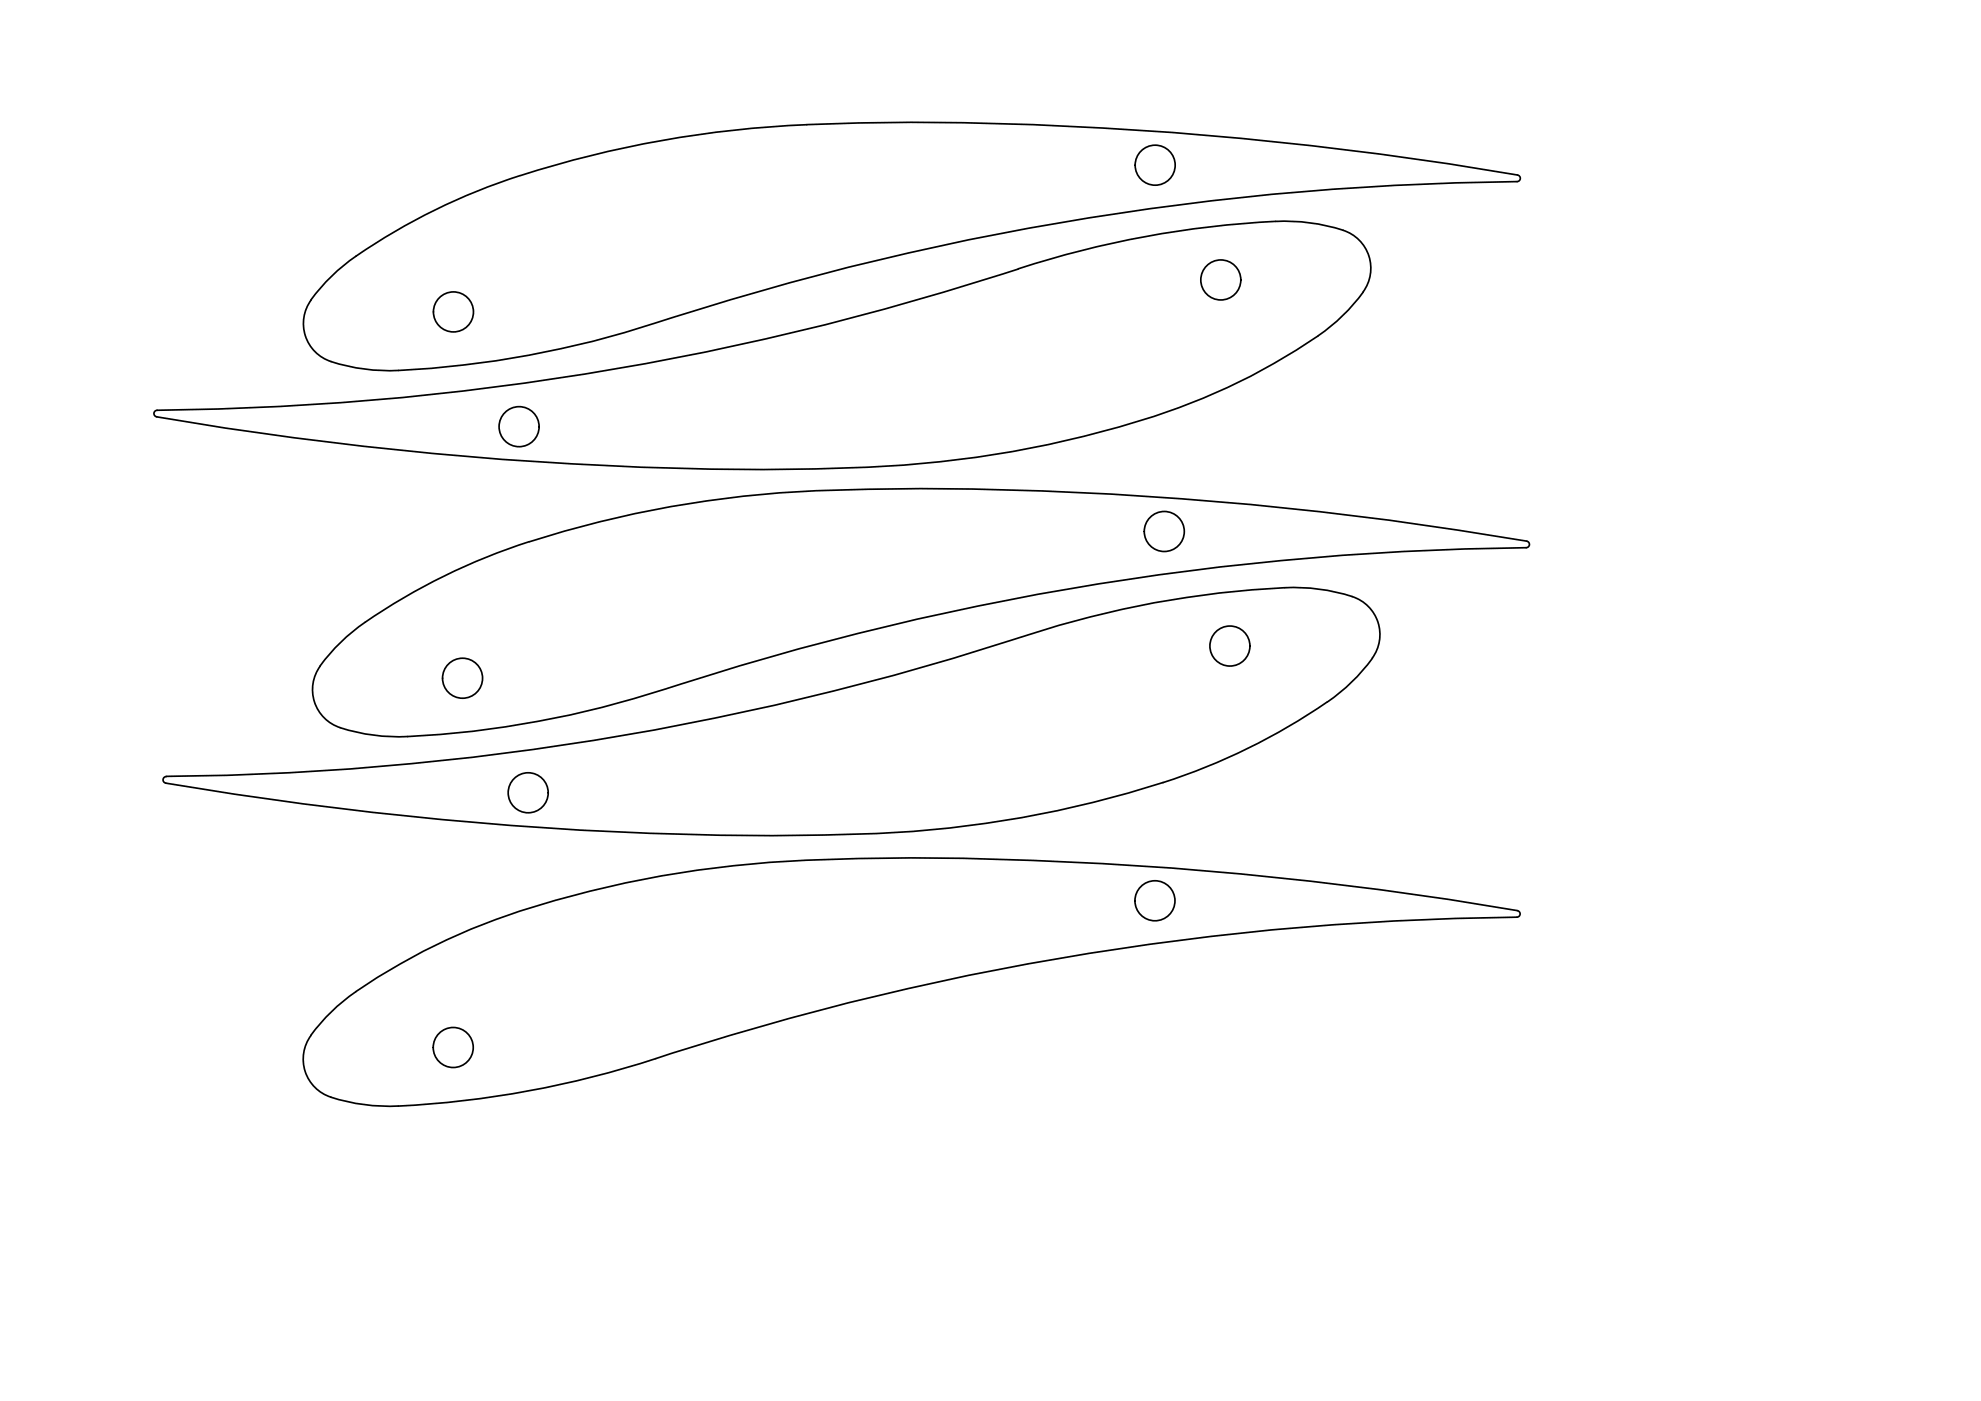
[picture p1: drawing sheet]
<svg xmlns="http://www.w3.org/2000/svg" width="594mm" height="420mm" viewBox="0 0 594 420" stroke-linecap="round" stroke-linejoin="round" font-family="sans-serif">
<!-- layer: Visible (ISO) -->
<g fill="none" stroke="#000" stroke-width=".51">
<path d="M156 52.7a181.8 181.8 0 0 0-53.6 27.4 56.1 56.1 0 0 0-9.1 9.8M156.1 52.6a325.4 325.4 0 0 1 85.8-15.2 1017.8 1017.8 0 0 1 171.9 8.8l20.7 2.9 20.6 3.4a.99 .99 0 0 1 .8 1 .99 .99 0 0 1-.9 1M455 54.5a857.1 857.1 0 0 0-258.3 42.3 284.9 284.9 0 0 1-81.6 14.3 57 57 0 0 1-15.8-2.7M382.6 66.4a297 297 0 0 0-77.2 14.2M382.6 66.4a57 57 0 0 1 20.2 2.7M402.8 69.1a12.1 12.1 0 0 1 5.2 19.5 57 57 0 0 1-12.6 12.1 195.6 195.6 0 0 1-59.8 27.4 336 336 0 0 1-91.1 12.5 1067 1067 0 0 1-197.9-15.7 .98 .98 0 0 1-.4-1.1 .98 .98 0 0 1 .9-.8M93.3 90a12 12 0 0 0 6 18.4M305.4 80.7a856 856 0 0 1-258.3 42.3M405.5 178.9a12 12 0 0 1 6 18.5M405.5 178.9a57.3 57.3 0 0 0-20.2-2.6 296.7 296.7 0 0 0-82 15.7 855.9 855.9 0 0 1-253.8 41 .99 .99 0 0 0-.6 1 .99 .99 0 0 0 .8 .9 1082.8 1082.8 0 0 0 197.5 15.5 334.5 334.5 0 0 0 101.6-15.7M96 199.7a61.8 61.8 0 0 1 19.5-17 186.8 186.8 0 0 1 43.2-20.2 331.3 331.3 0 0 1 101.6-15.8 1073.9 1073.9 0 0 1 197.9 15.7 .98 .98 0 0 1 .4 1.1 .98 .98 0 0 1-.9 .8 854.6 854.6 0 0 0-258.2 42.4 287.3 287.3 0 0 1-81.7 14.2 51.4 51.4 0 0 1-17.7-3.5 12 12 0 0 1-4.1-17.6M411.6 197.4a56.1 56.1 0 0 1-13.5 13.1"/>
<path d="M398 210.5a188.9 188.9 0 0 1-49.2 24.2M455 273.1a1077 1077 0 0 0-197.5-15.6 334.5 334.5 0 0 0-101.5 15.7 185.4 185.4 0 0 0-52.6 26.7 56.1 56.1 0 0 0-10.2 10.6M455 273.1a.98 .98 0 0 1 .9 1.1 .98 .98 0 0 1-1 .9 857.9 857.9 0 0 0-264.5 44.3 297 297 0 0 1-70.9 12.3M93.2 310.6a12 12 0 0 0 6 18.4M99.2 329a57 57 0 0 0 20.2 2.7"/>
<circle cx="346.4" cy="49.5" r="6"/>
<circle cx="136" cy="93.5" r="6"/>
<circle cx="366.1" cy="84" r="6"/>
<circle cx="155.7" cy="128" r="6"/>
<circle cx="349.2" cy="159.4" r="6"/>
<circle cx="368.8" cy="193.7" r="6"/>
<circle cx="138.7" cy="203.4" r="6"/>
<circle cx="158.4" cy="237.8" r="6"/>
<circle cx="346.4" cy="270.1" r="6"/>
<circle cx="135.9" cy="314.1" r="6"/>
</g>
</svg>
